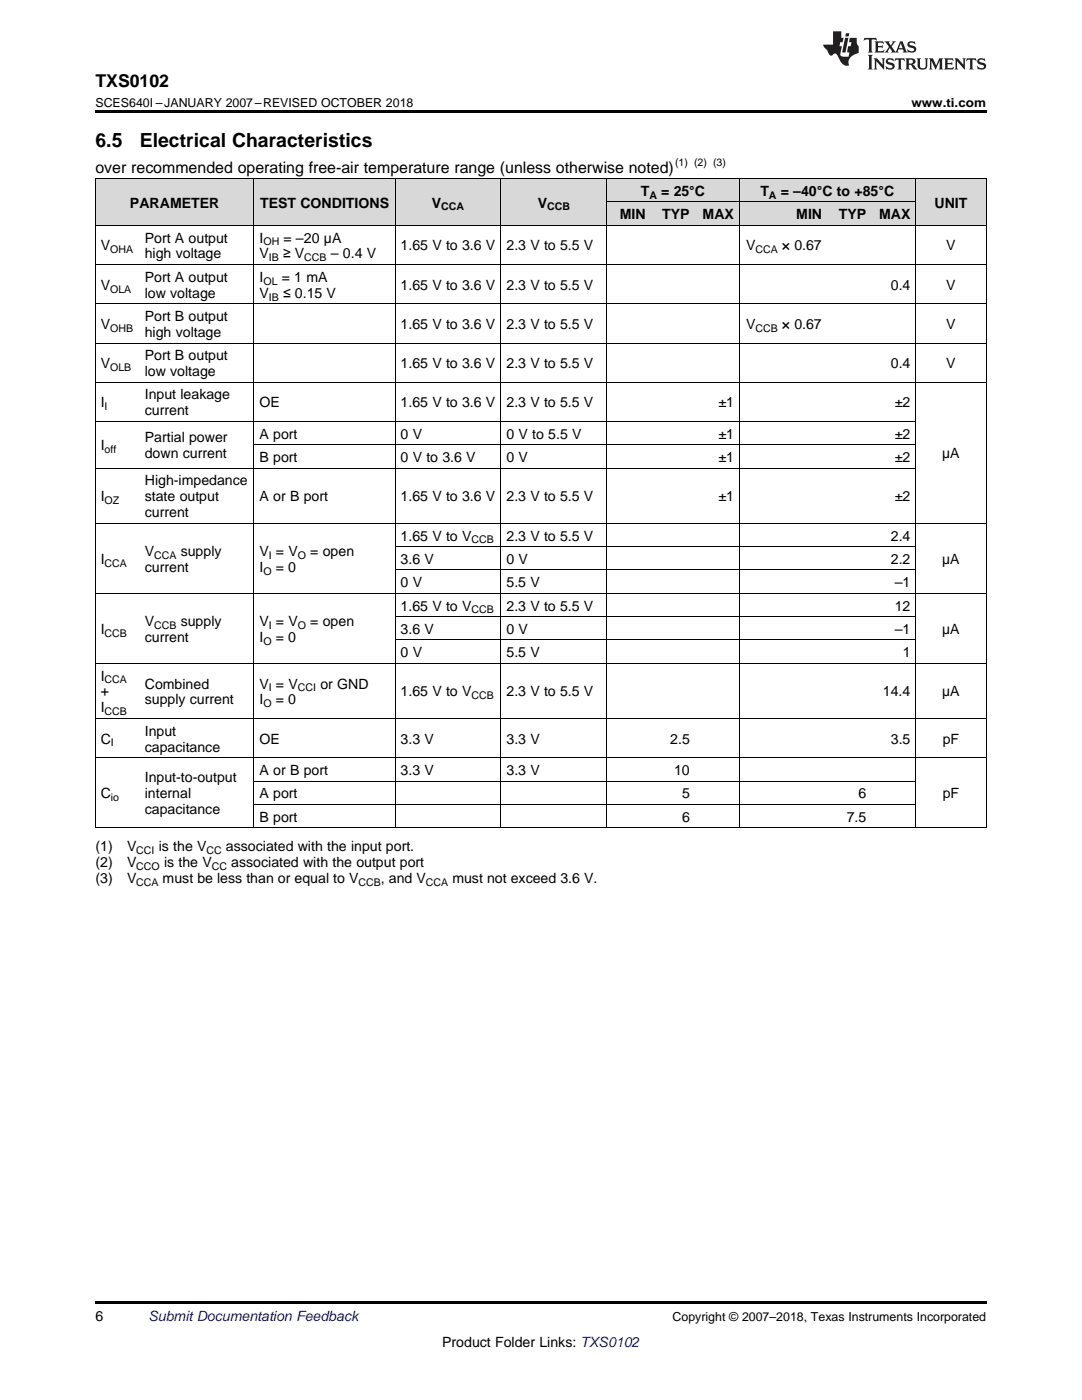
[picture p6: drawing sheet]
<svg xmlns="http://www.w3.org/2000/svg" width="216mm" height="279mm" viewBox="0 0 216 279" stroke-linecap="round" stroke-linejoin="round" font-family="sans-serif">
<defs><g id="words">
<g font-size="3.9">
<text x="19" y="29.3">6.5</text>
<text x="27.9" y="29.3">Electrical Characteristics</text>
</g>
<text font-size="3.5" x="19" y="17.3">TXS0102</text>
<text font-size="3.2" x="19" y="34.4">over recommended operating free-air temperature range (unless otherwise noted)</text>
<g font-size="2.8">
<text x="25.9" y="41.4">PARAMETER</text>
<text x="51.9" y="41.4">TEST CONDITIONS</text>
<text x="86.2" y="41.4">V</text>
<text x="107.3" y="41.4">V</text>
<text x="127.9" y="39.1">T</text>
<text x="131.9" y="39.1">= 25°C</text>
<text x="151.7" y="39.1">T</text>
<text x="155.8" y="39.1">= –40°C to +85°C</text>
<text x="186.5" y="41.4">UNIT</text>
<text x="123.7" y="43.7">MIN</text>
<text x="132.2" y="43.7">TYP</text>
<text x="140.2" y="43.7">MAX</text>
<text x="158.9" y="43.7">MIN</text>
<text x="167.4" y="43.7">TYP</text>
<text x="175.4" y="43.7">MAX</text>
<text x="20.1" y="50">V</text>
<text x="28.9" y="48.4">Port A output</text>
<text x="28.9" y="51.6">high voltage</text>
<text x="51.8" y="48.4">I</text>
<text x="51.8" y="51.6">V</text>
<text x="56.5" y="51.6">≥ V</text>
<text x="56.6" y="48.4">= –20 µA</text>
<text x="66" y="51.6">– 0.4 V</text>
<text x="79.9" y="50">1.65 V to 3.6 V</text>
<text x="101.1" y="50">2.3 V to 5.5 V</text>
<text x="148.9" y="50">V</text>
<text x="156" y="50">× 0.67</text>
<text x="188.8" y="50">V</text>
<text x="20.1" y="57.8">V</text>
<text x="28.9" y="56.2">Port A output</text>
<text x="28.9" y="59.4">low voltage</text>
<text x="51.8" y="56.2">I</text>
<text x="51.8" y="59.4">V</text>
<text x="56.2" y="56.2">= 1 mA</text>
<text x="56.5" y="59.4">≤ 0.15 V</text>
<text x="79.9" y="57.8">1.65 V to 3.6 V</text>
<text x="101.1" y="57.8">2.3 V to 5.5 V</text>
<text x="177.8" y="57.8">0.4</text>
<text x="188.8" y="57.8">V</text>
<text x="20.1" y="65.7">V</text>
<text x="28.9" y="64.1">Port B output</text>
<text x="79.9" y="65.7">1.65 V to 3.6 V</text>
<text x="101.1" y="65.7">2.3 V to 5.5 V</text>
<text x="148.9" y="65.7">V</text>
<text x="156" y="65.7">× 0.67</text>
<text x="188.8" y="65.7">V</text>
<text x="28.9" y="67.2">high voltage</text>
<text x="28.9" y="71.9">Port B output</text>
<text x="20.1" y="73.5">V</text>
<text x="28.9" y="75.1">low voltage</text>
<text x="79.9" y="73.5">1.65 V to 3.6 V</text>
<text x="101.1" y="73.5">2.3 V to 5.5 V</text>
<text x="177.8" y="73.5">0.4</text>
<text x="188.8" y="73.5">V</text>
<text x="20.1" y="81.3">I</text>
<text x="28.9" y="79.7">Input leakage</text>
<text x="28.9" y="82.9">current</text>
<text x="51.8" y="81.3">OE</text>
<text x="79.9" y="81.3">1.65 V to 3.6 V</text>
<text x="101.1" y="81.3">2.3 V to 5.5 V</text>
<text x="143.4" y="81.3">±1</text>
<text x="178.6" y="81.3">±2</text>
<text x="20.1" y="89.9">I</text>
<text x="28.9" y="88.3">Partial power</text>
<text x="51.8" y="87.6">A port</text>
<text x="79.9" y="87.6">0 V</text>
<text x="101.1" y="87.6">0 V to 5.5 V</text>
<text x="143.4" y="87.6">±1</text>
<text x="178.6" y="87.6">±2</text>
<text x="28.9" y="91.5">down current</text>
<text x="51.8" y="92.2">B port</text>
<text x="79.9" y="92.2">0 V to 3.6 V</text>
<text x="101.1" y="92.2">0 V</text>
<text x="143.4" y="92.2">±1</text>
<text x="178.6" y="92.2">±2</text>
<text x="188" y="91.5">µA</text>
<text x="20.1" y="100">I</text>
<text x="28.9" y="96.9">High-impedance</text>
<text x="28.9" y="100">state output</text>
<text x="51.8" y="100">A or B port</text>
<text x="79.9" y="100">1.65 V to 3.6 V</text>
<text x="101.1" y="100">2.3 V to 5.5 V</text>
<text x="143.4" y="100">±1</text>
<text x="178.6" y="100">±2</text>
<text x="28.9" y="103.2">current</text>
<text x="79.9" y="107.9">1.65 V to V</text>
<text x="101.1" y="107.9">2.3 V to 5.5 V</text>
<text x="177.8" y="107.9">2.4</text>
<text x="20.1" y="112.5">I</text>
<text x="28.9" y="110.9">V</text>
<text x="36.1" y="110.9">supply</text>
<text x="51.8" y="110.9">V = V</text>
<text x="61.9" y="110.9">= open</text>
<text x="79.9" y="112.5">3.6 V</text>
<text x="101.1" y="112.5">0 V</text>
<text x="177.8" y="112.5">2.2</text>
<text x="188" y="112.5">µA</text>
<text x="28.9" y="114.1">current</text>
<text x="51.8" y="114.1">I</text>
<text x="55" y="114.1">= 0</text>
<text x="79.9" y="117.2">0 V</text>
<text x="101.1" y="117.2">5.5 V</text>
<text x="178.5" y="117.2">–1</text>
<text x="28.9" y="124.9">V</text>
<text x="36.1" y="124.9">supply</text>
<text x="51.8" y="124.9">V = V</text>
<text x="61.9" y="124.9">= open</text>
<text x="79.9" y="121.8">1.65 V to V</text>
<text x="101.1" y="121.8">2.3 V to 5.5 V</text>
<text x="178.5" y="121.8">12</text>
<text x="20.1" y="126.5">I</text>
<text x="28.9" y="128.1">current</text>
<text x="51.8" y="128.1">I</text>
<text x="55" y="128.1">= 0</text>
<text x="79.9" y="126.5">3.6 V</text>
<text x="79.9" y="131.2">0 V</text>
<text x="101.1" y="126.5">0 V</text>
<text x="101.1" y="131.2">5.5 V</text>
<text x="178.5" y="126.5">–1</text>
<text x="180.1" y="131.2">1</text>
<text x="188" y="126.5">µA</text>
<text x="20.1" y="135.8">I</text>
<text x="28.9" y="137.4">Combined</text>
<text x="51.8" y="137.4">V = V</text>
<text x="63.9" y="137.4">or GND</text>
<text x="20.1" y="139">+</text>
<text x="20.1" y="142.2">I</text>
<text x="28.9" y="140.6">supply current</text>
<text x="51.8" y="140.6">I</text>
<text x="55" y="140.6">= 0</text>
<text x="79.9" y="139">1.65 V to V</text>
<text x="101.1" y="139">2.3 V to 5.5 V</text>
<text x="176.2" y="139">14.4</text>
<text x="188" y="139">µA</text>
<text x="20.1" y="148.4">C</text>
<text x="28.9" y="146.8">Input</text>
<text x="51.8" y="148.4">OE</text>
<text x="79.9" y="148.4">3.3 V</text>
<text x="101.1" y="148.4">3.3 V</text>
<text x="133.7" y="148.4">2.5</text>
<text x="177.8" y="148.4">3.5</text>
<text x="188.1" y="148.4">pF</text>
<text x="28.9" y="150">capacitance</text>
<text x="51.8" y="154.7">A or B port</text>
<text x="79.9" y="154.7">3.3 V</text>
<text x="101.1" y="154.7">3.3 V</text>
<text x="134.5" y="154.7">10</text>
<text x="20.1" y="159.3">C</text>
<text x="28.9" y="156.1">Input-to-output</text>
<text x="28.9" y="159.3">internal</text>
<text x="51.8" y="159.3">A port</text>
<text x="136.1" y="159.3">5</text>
<text x="171.3" y="159.3">6</text>
<text x="188.1" y="159.3">pF</text>
<text x="28.9" y="162.5">capacitance</text>
<text x="51.8" y="164">B port</text>
<text x="136.1" y="164">6</text>
<text x="168.9" y="164">7.5</text>
<text x="19" y="169.8">(1)</text>
<text x="19" y="173">(2)</text>
<text x="25.4" y="169.8">V</text>
<text x="25.4" y="173">V</text>
<text x="31.7" y="169.8">is the V</text>
<text x="32.7" y="173">is the V</text>
<text x="45.1" y="169.8">associated with the input port.</text>
<text x="46.1" y="173">associated with the output port</text>
<text x="19" y="176.2">(3)</text>
<text x="25.4" y="176.2">V</text>
<text x="32.5" y="176.2">must be less than or equal to V</text>
<text x="76" y="176.2">, and V</text>
<text x="90.3" y="176.2">must not exceed 3.6 V.</text>
<text x="19" y="263.6">6</text>
<text x="88.2" y="268.9">Product Folder Links: TXS0102</text>
</g>
<text font-size="2.8" fill="#0000c8" x="29.6" y="263.6">Submit Documentation Feedback</text>
<g font-size="2.5">
<text x="19" y="21.4">SCES640I –JANUARY 2007–REVISED OCTOBER 2018</text>
<text x="181.9" y="21.4">www.ti.com</text>
<text x="134.2" y="263.6">Copyright © 2007–2018, Texas Instruments Incorporated</text>
</g>
<g font-size="2.1">
<text x="134.7" y="33.2">(1) (2) (3)</text>
<text x="88.1" y="42">CCA</text>
<text x="109.2" y="42">CCB</text>
<text x="129.6" y="39.7">A</text>
<text x="153.4" y="39.7">A</text>
<text x="22" y="50.6">OHA</text>
<text x="52.6" y="49">OH</text>
<text x="53.7" y="52.1">IB</text>
<text x="60.7" y="52.1">CCB</text>
<text x="150.7" y="50.6">CCA</text>
<text x="22" y="58.4">OLA</text>
<text x="52.6" y="56.8">OL</text>
<text x="53.7" y="60">IB</text>
<text x="22" y="66.2">OHB</text>
<text x="150.7" y="66.2">CCB</text>
<text x="22" y="74">OLB</text>
<text x="20.9" y="81.9">I</text>
<text x="20.9" y="90.5">off</text>
<text x="20.9" y="100.6">OZ</text>
<text x="20.9" y="113.1">CCA</text>
<text x="30.8" y="111.5">CCA</text>
<text x="53.7" y="111.5">I</text>
<text x="59.4" y="111.5">O</text>
<text x="94.1" y="108.4">CCB</text>
<text x="52.6" y="114.7">O</text>
<text x="30.8" y="125.5">CCB</text>
<text x="53.7" y="125.5">I</text>
<text x="59.4" y="125.5">O</text>
<text x="94.1" y="122.4">CCB</text>
<text x="20.9" y="127.1">CCB</text>
<text x="52.6" y="128.7">O</text>
<text x="20.9" y="136.4">CCA</text>
<text x="53.7" y="138">I</text>
<text x="59.4" y="138">CCI</text>
<text x="20.9" y="142.7">CCB</text>
<text x="52.6" y="141.1">O</text>
<text x="94.1" y="139.6">CCB</text>
<text x="22.1" y="149">I</text>
<text x="22.1" y="159.9">io</text>
<text x="27.2" y="170.4">CCI</text>
<text x="27.2" y="173.6">CCO</text>
<text x="41.2" y="170.4">CC</text>
<text x="42.3" y="173.6">CC</text>
<text x="27.2" y="176.7">CCA</text>
<text x="71.5" y="176.7">CCB</text>
<text x="85" y="176.7">CCA</text>
</g>
</g></defs>
<g fill="#d8d8d8">
<path d="M19 35.7h8.8v9.3h-8.8z"/>
<path d="M27.8 35.7h22.9v9.3h-22.9z"/>
<path d="M50.7 35.7h28.2v9.3h-28.2z"/>
<path d="M78.9 35.7h21.1v9.3h-21.1z"/>
<path d="M100 35.7h21.1v9.3h-21.1z"/>
<path d="M182.7 35.7h14.1v9.3h-14.1z"/>
<path d="M121.1 40.4h8.8v4.6h-8.8z"/>
<path d="M129.9 40.4h8.8v4.6h-8.8z"/>
<path d="M138.7 40.4h8.8v4.6h-8.8z"/>
<path d="M147.5 40.4h17.6v4.6h-17.6z"/>
<path d="M165.1 40.4h8.9v4.6h-8.9z"/>
<path d="M174 40.4h8.7v4.6h-8.7z"/>
<path d="M121.1 35.7h8.8v4.7h-8.8z"/>
<path d="M129.9 35.7h8.8v4.7h-8.8z"/>
<path d="M138.7 35.7h8.8v4.7h-8.8z"/>
<path d="M147.5 35.7h17.6v4.7h-17.6z"/>
<path d="M165.1 35.7h8.9v4.7h-8.9z"/>
<path d="M174 35.7h8.7v4.7h-8.7z"/>
</g>
<g fill="#000">
<path d="M19 22h177.8v.5h-177.8zM19 165.2h.2zM50.6 165.2h.1zM78.8 165.2h.1zM99.9 165.2h.1zM121 165.2h.1zM129.8 165.2h.1zM138.6 165.2h.1zM147.4 165.2h.1zM165 165.2h.1zM173.8 165.2h.2zM182.6 165.2h.1z"/>
<path d="M196.7 165.2h.1zM19 259.7h177.8v.5h-177.8z"/>
</g>
<g fill="none" stroke="#000" stroke-width=".2">
<path d="M19 35.6h177.8M19.1 35.7v129.5M50.7 35.7v129.5M78.8 35.7v129.5M100 35.7v129.5M121.1 35.7v129.5M147.5 35.7v129.5M182.7 35.7v129.5M196.8 35.7v129.5M19 52.8h177.8M19 45h177.8M121.1 40.3h61.6"/>
<path d="M19 76.3h177.8M19 68.5h177.8M19 60.6h177.8M19 93.4h163.7M19 84.1h163.7M50.7 88.8h132M19 118.4h177.8M19 104.4h177.8M78.9 113.8h103.8M78.9 109.1h103.8M19 132.4h177.8M78.9 127.7h103.8"/>
<path d="M78.9 123.1h103.8M19 151.2h177.8M19 143.4h177.8M50.7 155.9h132M19 165.2h177.8M50.7 160.5h132"/>
</g>
<g fill="#231f20">
<path d="M172.5 7.6l-.1 .5 .4-.2h.6v.1v2.1l-.2 .4h.9l-.2-.4v-2.1l.1-.1h.5l.5 .2-.2-.5zM174.5 8.3l.2 .3v1.5l-.2 .4h1.8l.2-.6a1.04 1.04 0 0 1-1.3 .2v-.7h.6l.3 .2v-.6l-.3 .2h-.6v-.6l.8-.1 .4 .3-.2-.5zM176.5 8.3l.9 1.1-.9 1.1h.8l-.2-.2 .4-.7 .5 .7-.2 .2h1.5l-.2-.2 .2-.4h.9l.1 .4-.2 .2h1l-.3-.3-.7-1.9h-.5l-.9 2-.8-1 .9-1h-.8l.1 .3-.4 .5-.3-.6 .1-.2zM179.7 8.6l.4 1h-.7zM181.3 8.4a.63 .63 0 0 0-.2 .7 .63 .63 0 0 0 .6 .4l.6 .2 .1 .2a.75 .75 0 0 1-.7 .4 .75 .75 0 0 1-.6-.5l.1 .7 .1-.1a1.11 1.11 0 0 0 1.5-.6 1.13 1.13 0 0 0-1.2-.8l-.1-.4a1.04 1.04 0 0 1 1.2 .2l-.2-.5-.2 .1-.4-.2zM173.2 10.9l.2 .4v2.2l-.2 .4h1l-.3-.4v-2.2l.3-.4zM174.3 11.6l.3 .4v1.5l-.3 .4h.8l-.2-.4v-1.3l1.5 1.7v-1.9l.2-.4h-.7l.2 .4v.9l-1.1-1.3zM177 11.8a.62 .62 0 0 0-.2 .7 .62 .62 0 0 0 .6 .4l.6 .1 .1 .3a.76 .76 0 0 1-.7 .3 .76 .76 0 0 1-.7-.4l.2 .7 .1-.1a1.11 1.11 0 0 0 1.5-.6 1.13 1.13 0 0 0-1.2-.8l-.1-.4a1.04 1.04 0 0 1 1.2 .2l-.2-.6-.2 .1-.5-.1zM178.7 11.6l-.2 .6a.61 .61 0 0 1 .8-.3v1.6l-.2 .4h.9l-.2-.4v-1.6a.63 .63 0 0 1 .7 .3l-.1-.6zM180.6 11.6l.3 .4v1.5l-.3 .4h1l-.2-.2-.1-.8 .6 .2a.76 .76 0 0 0 1.2 .7l-1-1a.58 .58 0 0 0 .6-.5 .58 .58 0 0 0-.5-.6zM181.4 11.9h.1a.45 .45 0 0 1 .5 .1 .45 .45 0 0 1 .1 .5l-.8 .2zM182.9 11.6l.2 .2a2.17 2.17 0 0 0 .3 1.9 .99 .99 0 0 0 1.6-.6v-1.1l.2-.4h-.7l.2 .2a1.92 1.92 0 0 1-.2 1.8 .6 .6 0 0 1-.9-.5v-1.1l.2-.4zM185.4 11.6l.2 .4v1.5l-.2 .4h.7l-.2-.4v-1.4l.8 1.8 .8-1.8v1.4l-.2 .4h.9l-.2-.4v-1.5l.2-.4h-.8l-.6 1.5-.6-1.5zM188.4 11.6l.2 .4v1.5l-.2 .4h1.8l.1-.6a1.04 1.04 0 0 1-1.2 .1v-.6h.5l.4 .2v-.6l-.4 .2h-.5v-.7h.8l.3 .3-.1-.6zM190.5 11.6l.2 .4v1.5l-.2 .4h.7l-.2-.4v-1.3l1.5 1.7v-1.9l.2-.4h-.7l.2 .4v.9l-1.1-1.3zM192.9 11.6l-.1 .6a.61 .61 0 0 1 .7-.3l.1 1.6-.3 .4h1l-.3-.4 .1-1.6a.63 .63 0 0 1 .7 .3l-.1-.6zM195.2 11.8a.62 .62 0 0 0-.2 .7 .62 .62 0 0 0 .6 .4l.6 .1 .1 .3a.76 .76 0 0 1-.7 .3 .76 .76 0 0 1-.6-.4l.1 .7 .1-.1a1.11 1.11 0 0 0 1.6-.6 1.13 1.13 0 0 0-1.3-.8l-.1-.4a1.04 1.04 0 0 1 1.2 .2l-.1-.6-.2 .1-.5-.1z"/>
<path d="M166.2 6.3v2.6h-1.9v.4l.8 .9a.91 .91 0 0 0 1 .8 .56 .56 0 0 1 .5-.3 .56 .56 0 0 1 .5 .3l.4 .8a1.53 1.53 0 0 0 1.9 1.2 1.54 1.54 0 0 1 1-2.1l.9-.3v-1.4a1.52 1.52 0 0 1-.4-1.6h-1.3l-.2 .8h.5l-.2 .8h-.5l-.1 1v.2l.4 .1-.2 .8a1.93 1.93 0 0 1-1.6-.3l.3-1.8h-.5l.2-.8h.4l.2-.8h-.4v-1.3zM168.6 7.6l-.6 2.9h.7l.6-2.9zM168.8 6.6l-.1 .7h.6l.2-.7z"/>
</g>
<use href="#words"/>
</svg>
